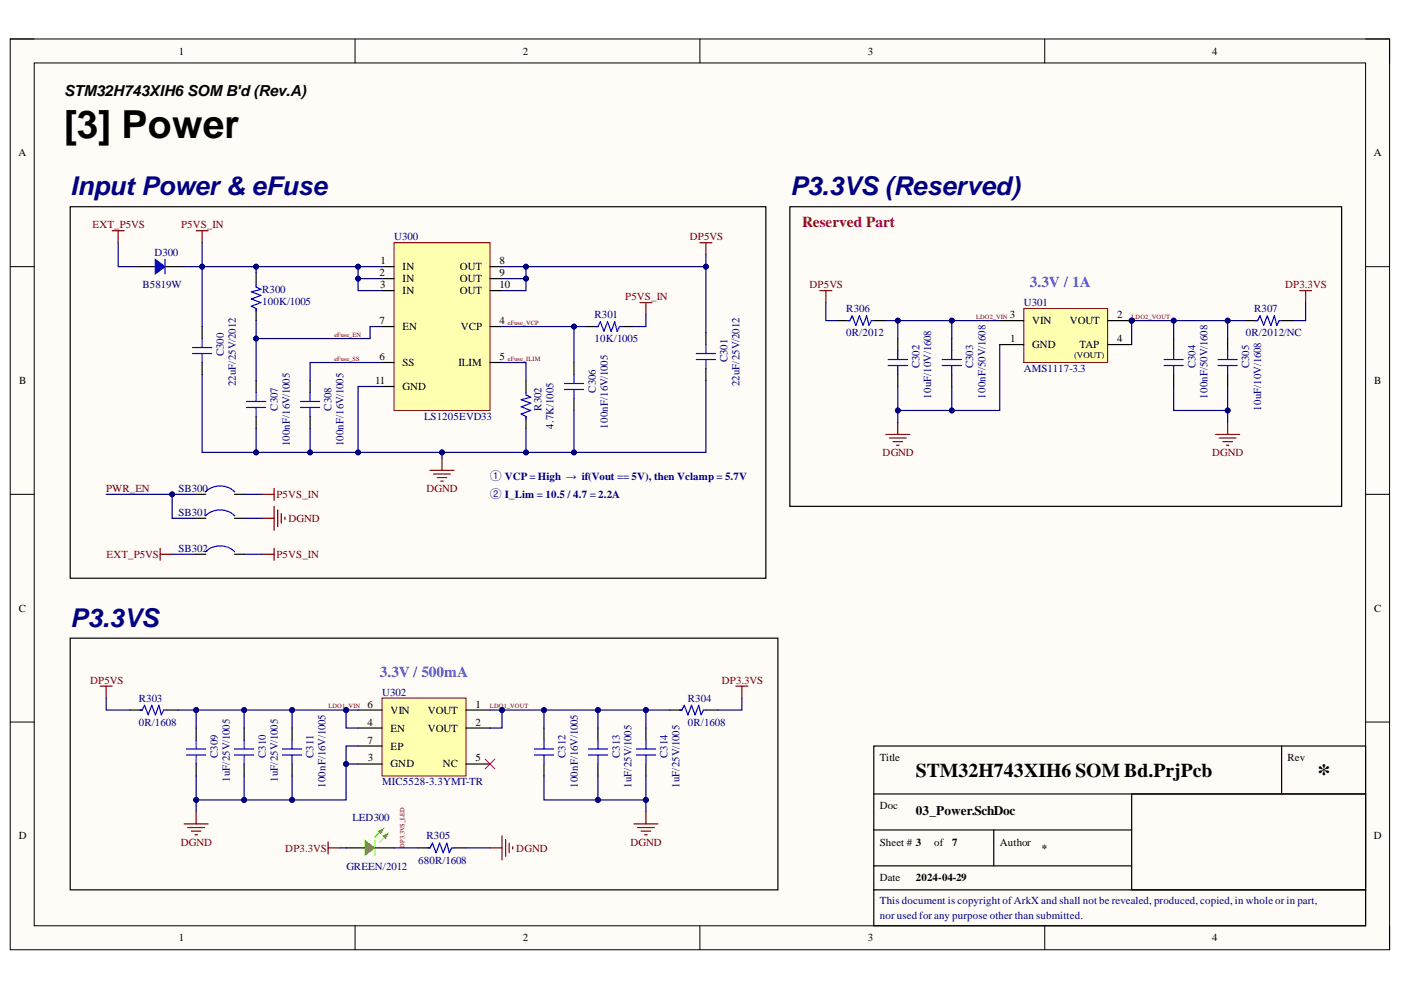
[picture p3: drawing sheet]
<svg xmlns="http://www.w3.org/2000/svg" width="297mm" height="210mm" viewBox="0 0 297 210" stroke-linecap="round" stroke-linejoin="round" font-family="sans-serif">
<defs><g id="words">
<text font-size="8.2" x="13.6" y="29.3">[3] Power</text>
<g font-size="5.5" fill="#000080">
<text x="14.9" y="41.4">Input Power&amp; eFuse</text>
<text x="167.5" y="41.4">P3.3VS (Reserved)</text>
<text x="14.9" y="132.9">P3.3VS</text>
</g>
<text font-size="5.5" x="279.3" y="165.8">*</text>
<text font-size="4.1" x="194.2" y="164.8">STM32H743XIH6 SOM Bd.PrjPcb</text>
<text font-size="3.2" x="13.6" y="20.3">STM32H743XIH6 SOMB'd (Rev.A)</text>
<text font-size="3.2" fill="#f00" x="170" y="48.2">Reserved Part</text>
<g font-size="3.2" fill="#90f">
<text x="218.4" y="60.9">3.3V / 1A</text>
<text x="80.5" y="143.4">3.3V / 500mA</text>
</g>
<text font-size="2.8" x="194.2" y="172.8">03_Power.SchDoc</text>
<g font-size="2.5" fill="#000080">
<text x="103.9" y="101.7">① VCP= High → if(Vout == 5V), then Vclamp = 5.7V</text>
<text x="103.9" y="105.5">② I_Lim = 10.5 / 4.7 = 2.2A</text>
</g>
<g font-size="2.3">
<text x="37.9" y="11.6">1</text>
<text x="110.8" y="11.6">2</text>
<text x="184" y="11.6">3</text>
<text x="257" y="11.6">4</text>
<text x="3.9" y="33.1">A</text>
<text x="291.3" y="33.1">A</text>
<text x="80.5" y="58.6">2</text>
<text x="80.7" y="56">1</text>
<text x="85.4" y="57.3">IN</text>
<text x="85.4" y="59.8">IN</text>
<text x="97.5" y="57.3">OUT</text>
<text x="97.5" y="59.8">OUT</text>
<text x="105.9" y="56">8</text>
<text x="105.9" y="58.6">9</text>
<text x="80.6" y="61.1">3</text>
<text x="85.4" y="62.4">IN</text>
<text x="97.5" y="62.4">OUT</text>
<text x="105.9" y="61.1">10</text>
<text x="80.5" y="68.7">7</text>
<text x="85.4" y="70">EN</text>
<text x="97.7" y="70">VCP</text>
<text x="105.9" y="68.7">4</text>
<text x="214.1" y="67.4">3</text>
<text x="218.9" y="68.7">VIN</text>
<text x="226.8" y="68.7">VOUT</text>
<text x="236.9" y="67.4">2</text>
<text x="80.5" y="76.3">6</text>
<text x="85.4" y="77.6">SS</text>
<text x="97.2" y="77.6">ILIM</text>
<text x="105.9" y="76.3">5</text>
<text x="214.2" y="72.5">1</text>
<text x="218.9" y="73.8">GND</text>
<text x="228.8" y="73.8">TAP</text>
<text x="236.9" y="72.5">4</text>
<text x="4.1" y="81.4">B</text>
<text x="79.5" y="81.4">11</text>
<text x="85.4" y="82.7">GND</text>
<text x="291.4" y="81.4">B</text>
<text x="4" y="129.7">C</text>
<text x="291.4" y="129.7">C</text>
<text x="77.9" y="153.8">4</text>
<text x="77.9" y="150">6</text>
<text x="82.8" y="155.1">EN</text>
<text x="82.8" y="151.3">VIN</text>
<text x="90.7" y="151.3">VOUT</text>
<text x="90.7" y="155.1">VOUT</text>
<text x="100.8" y="150">1</text>
<text x="100.8" y="153.8">2</text>
<text x="77.9" y="157.6">7</text>
<text x="78" y="161.4">3</text>
<text x="82.8" y="158.9">EP</text>
<text x="100.8" y="161.4">5</text>
<text x="186.5" y="161.4">Title</text>
<text x="273" y="161.4">Rev</text>
<text x="82.8" y="162.7">GND</text>
<text x="93.9" y="162.7">NC</text>
<text x="186.5" y="171.6">Doc</text>
<text x="4" y="177.9">D</text>
<text x="186.5" y="179.3">Sheet # 3</text>
<text x="198" y="179.3">of</text>
<text x="201.9" y="179.3">7</text>
<text x="212" y="179.3">Author</text>
<text x="291.3" y="177.9">D</text>
<text x="220.9" y="180.6">*</text>
<text x="186.5" y="186.9">Date</text>
<text x="194.2" y="186.9">2024-04-29</text>
<text x="37.9" y="199.6">1</text>
<text x="110.8" y="199.6">2</text>
<text x="184" y="199.6">3</text>
<text x="257" y="199.6">4</text>
</g>
<g font-size="2.3" fill="#800000">
<text x="19.6" y="48.3">EXT_P5VS</text>
<text x="38.4" y="48.3">P5VS_IN</text>
<text x="146.3" y="51">DP5VS</text>
<text x="132.6" y="63.6">P5VS_IN</text>
<text x="171.7" y="61.1">DP5VS</text>
<text x="272.5" y="61.1">DP3.3VS</text>
<text x="187.1" y="96.7">DGND</text>
<text x="257" y="96.7">DGND</text>
<text x="22.5" y="104.3">PWR_EN</text>
<text x="58.6" y="105.6">P5VS_IN</text>
<text x="90.4" y="104.3">DGND</text>
<text x="61.2" y="110.6">DGND</text>
<text x="22.6" y="118.3">EXT_P5VS</text>
<text x="58.6" y="118.3">P5VS_IN</text>
<text x="19.1" y="145">DP5VS</text>
<text x="153" y="145">DP3.3VS</text>
<text x="38.3" y="179.3">DGND</text>
<text x="133.7" y="179.3">DGND</text>
<text x="60.5" y="180.6">DP3.3VS</text>
<text x="109.5" y="180.6">DGND</text>
</g>
<g font-size="2.3" fill="#000080">
<text x="83.6" y="51">U300</text>
<text x="32.7" y="54.3">D300</text>
<text x="30.2" y="61.1">B5819W</text>
<text x="55.6" y="62.1">R300</text>
<text x="55.6" y="64.7">100K/1005</text>
<text x="217.1" y="64.9">U301</text>
<text x="126.1" y="67.4">R301</text>
<text x="179.4" y="66.2">R306</text>
<text x="179.4" y="71.3">0R/2012</text>
<text x="264.1" y="71.3">0R/2012/NC</text>
<text x="265.9" y="66.2">R307</text>
<text x="47.5" y="75.6" transform="rotate(-90 47.5 75.6)">C300</text>
<text x="126.1" y="72.5">10K/1005</text>
<text x="154.2" y="76.8" transform="rotate(-90 154.2 76.8)">C301</text>
<text x="50" y="81.9" transform="rotate(-90 50 81.9)">22uF/25V/2012</text>
<text x="126.3" y="83.3" transform="rotate(-90 126.3 83.3)">C306</text>
<text x="156.8" y="81.9" transform="rotate(-90 156.8 81.9)">22uF/25V/2012</text>
<text x="194.9" y="78.1" transform="rotate(-90 194.9 78.1)">C302</text>
<text x="206.3" y="78.1" transform="rotate(-90 206.3 78.1)">C303</text>
<text x="217.1" y="78.9">AMS1117-3.3</text>
<text x="253.5" y="78.1" transform="rotate(-90 253.5 78.1)">C304</text>
<text x="264.9" y="78.1" transform="rotate(-90 264.9 78.1)">C305</text>
<text x="58.9" y="87.1" transform="rotate(-90 58.9 87.1)">C307</text>
<text x="70.3" y="87.1" transform="rotate(-90 70.3 87.1)">C308</text>
<text x="89.9" y="89">LS1205EVD33</text>
<text x="114.8" y="87.1" transform="rotate(-90 114.8 87.1)">R302</text>
<text x="197.5" y="84.5" transform="rotate(-90 197.5 84.5)">10uF/10V/1608</text>
<text x="209" y="84.5" transform="rotate(-90 209 84.5)">100nF/50V/1608</text>
<text x="256" y="84.5" transform="rotate(-90 256 84.5)">100nF/50V/1608</text>
<text x="267.4" y="87.1" transform="rotate(-90 267.4 87.1)">10uF/10V/1608</text>
<text x="61.4" y="94.7" transform="rotate(-90 61.4 94.7)">100nF/16V/1005</text>
<text x="72.8" y="94.7" transform="rotate(-90 72.8 94.7)">100nF/16V/1005</text>
<text x="117.3" y="90.9" transform="rotate(-90 117.3 90.9)">4.7K/1005</text>
<text x="128.8" y="90.9" transform="rotate(-90 128.8 90.9)">100nF/16V/1005</text>
<text x="37.8" y="104.3">SB300</text>
<text x="37.8" y="109.4">SB301</text>
<text x="37.8" y="117">SB302</text>
<text x="29.4" y="148.8">R303</text>
<text x="81" y="147.5">U302</text>
<text x="145.8" y="148.8">R304</text>
<text x="29.4" y="153.8">0R/1608</text>
<text x="145.8" y="153.8">0R/1608</text>
<text x="46.2" y="160.7" transform="rotate(-90 46.2 160.7)">C309</text>
<text x="56.3" y="160.7" transform="rotate(-90 56.3 160.7)">C310</text>
<text x="66.5" y="160.7" transform="rotate(-90 66.5 160.7)">C311</text>
<text x="119.9" y="160.7" transform="rotate(-90 119.9 160.7)">C312</text>
<text x="131.4" y="160.7" transform="rotate(-90 131.4 160.7)">C313</text>
<text x="141.5" y="160.7" transform="rotate(-90 141.5 160.7)">C314</text>
<text x="48.7" y="165.8" transform="rotate(-90 48.7 165.8)">1uF/25V/1005</text>
<text x="58.9" y="165.8" transform="rotate(-90 58.9 165.8)">1uF/25V/1005</text>
<text x="69" y="167" transform="rotate(-90 69 167)">100nF/16V/1005</text>
<text x="81" y="166.5">MIC5528-3.3YMT-TR</text>
<text x="122.5" y="167" transform="rotate(-90 122.5 167)">100nF/16V/1005</text>
<text x="133.9" y="167" transform="rotate(-90 133.9 167)">1uF/25V/1005</text>
<text x="144.1" y="167" transform="rotate(-90 144.1 167)">1uF/25V/1005</text>
<text x="74.7" y="174.1">LED300</text>
<text x="90.4" y="177.9">R305</text>
<text x="73.4" y="184.4">GREEN/2012</text>
<text x="88.7" y="183.1">680R/1608</text>
<text x="186.5" y="191.7">This document is copyright ofArkX and shall not be revealed, produced, copied, in whole or in part,</text>
<text x="186.5" y="194.8">nor used for any purpose other than submitted.</text>
</g>
<text font-size="1.9" x="227.7" y="75.9">(VOUT)</text>
<g font-size="1.4" fill="#800000">
<text x="70.9" y="71.4">eFuse_EN</text>
<text x="107.7" y="68.9">eFuse_VCP</text>
<text x="206.9" y="67.6">LDO2_VIN</text>
<text x="239.9" y="67.6">LDO2_VOUT</text>
<text x="70.9" y="76.5">eFuse_SS</text>
<text x="107.7" y="76.5">eFuse_ILIM</text>
<text x="69.6" y="150.2">LDO1_VIN</text>
<text x="103.9" y="150.2">LDO1_VOUT</text>
<text x="85.8" y="179.8" transform="rotate(-90 85.8 179.8)">DP3.3VS_LED</text>
</g>
</g></defs>
<path d="M2.2 8.3h292.4v193.1h-292.4z" fill-rule="evenodd" fill="#fffcf8"/>
<path d="M2.2 8.3h292.4v193.1h-292.4z" fill="none" stroke="#000" stroke-width=".21"/>
<path d="M7.3 13.3h282.2v183h-282.2z" fill-rule="evenodd" fill="#fffcf8"/>
<g fill="none" stroke="#000" stroke-width=".21">
<path d="M2.2 8.3h5.1M7.3 13.3h282.2v183h-282.2zM75.3 8.3v5M148.4 8.3v5M221.5 8.3v5M289.5 8.3h5.1v5M2.2 56.5h5.1M289.5 56.5h5.1M2.2 104.8h5.1M289.5 104.8h5.1M2.2 153.1h5.1M289.5 153.1h5.1"/>
<path d="M75.3 196.3v5.1M148.4 196.3v5.1M221.5 196.3v5.1M294.6 196.3v5.1"/>
</g>
<path d="M185.3 158.2h104.2v38.1h-104.2zM271.7 158.2v10.1M185.3 168.3h104.2M185.3 176h54.6M210.7 176v7.6M239.9 168.3h49.6v20.4h-49.6zM185.3 188.7h104.2M185.3 183.6h54.6" fill="none" stroke="#000" stroke-width=".25"/>
<path d="M83.5 51.5h20.4v35.5h-20.4z" fill-rule="evenodd" fill="#ffffb0"/>
<path d="M83.5 51.5h20.4v35.5h-20.4z" fill="none" stroke="#800000" stroke-width=".21"/>
<g fill="none" stroke="#000" stroke-width=".25">
<path d="M14.9 43.8h147.5v78.8h-147.5zM28.9 56.5h4M35 56.5h4M81 56.5h2.5M81 59.1h2.5M103.9 56.5h2.5M103.9 59.1h2.5M42.9 69.2v2.6M42.9 76.9v2.5M81 61.6h2.5M81 69.2h2.5M81 76.9h2.5"/>
<path d="M103.9 61.6h2.5M103.9 69.2h2.5M103.9 76.9h2.5M149.7 70.5v2.6M149.7 78.1v2.6M81 81.9h2.5M41.6 104.8h2M41.6 109.9h2M49.7 104.8h2.1M49.7 109.9h2.1M14.9 135.3h150v53.4h-150z"/>
</g>
<g fill="none" stroke="#800000" stroke-width=".25">
<path d="M23.8 48.9h2.5M25.1 48.9v2.6M41.6 48.9h2.5M42.9 48.9v2.6M148.4 51.5h2.5M149.7 51.5v2.5M135.7 64.2h2.5M136.9 64.2v2.5M91.2 99.7h5.1M93.7 97.2v2.5M55.6 104.8h2.5M55.6 109.9h2.5"/>
<path d="M58.1 103.5v2.6M58.1 107.4v5M58.9 108.1v3.6M59.6 108.9v2M60.4 109.6v.5M91.9 100.5h3.6M92.7 101.3h2M93.5 102h.5M21.2 145.5h2.6M22.5 145.5v2.5M156 145.5h2.6M157.3 145.5v2.5"/>
<path d="M39 174.7h5.1M39.8 175.5h3.6M40.6 176.2h2M41.3 177h.5M41.6 172.2v2.5M69.6 179.8h2.5M69.6 178.5v2.5M103.9 179.8h2.5M106.4 177.2v5.1M107.2 178v3.6M108 178.8v2M108.7 179.5v.5"/>
<path d="M134.4 174.7h5.1M135.2 175.5h3.5M135.9 176.2h2.1M136.7 177h.5M136.9 172.2v2.5"/>
</g>
<path d="M35 55v3.1M40.8 73.7h4.1M40.8 75h4.1M42.9 71.8v1.9M42.9 75v1.9M147.6 75h4.1M147.6 76.2h4.1M149.7 73.1v1.9M149.7 76.2v1.9M43.6 104.3a4.4 4.4 0 0 1 6.2 0M43.6 109.4a4.4 4.4 0 0 1 6.2 0" fill="none" stroke="#00f" stroke-width=".25"/>
<path d="M32.9 55l2.1 1.5-2.1 1.6z" fill="#00f"/>
<path d="M32.9 55l2.1 1.5-2.1 1.6z" fill="none" stroke="#00f" stroke-width=".25"/>
<path d="M81 148h17.8v16.5h-17.8z" fill-rule="evenodd" fill="#ffffb0"/>
<path d="M81 148h17.8v16.5h-17.8z" fill="none" stroke="#800000" stroke-width=".21"/>
<g fill="none" stroke="#000" stroke-width=".25">
<path d="M41.6 117.5h2M49.7 117.5h2.1M27.6 150.5h2.5M35.2 150.5h2.6M75.9 150.5h5.1M75.9 154.4h5.1M75.9 158.2h5.1M98.8 150.5h5.1M98.8 154.4h5.1M142 150.5h2.6M149.7 150.5h2.5M75.9 162h5.1"/>
<path d="M98.8 162h5.1"/>
</g>
<path d="M34 116.2v2.6M34 117.5h2.5M55.6 117.5h2.5M58.1 116.2v2.6" fill="none" stroke="#800000" stroke-width=".25"/>
<path d="M43.6 117a4.4 4.4 0 0 1 6.2 0M29.6 150.5h.5l.6-1 .7 2.1 .8-2.1 .7 2.1 .8-2.1 .5 2.1 .5-1.1h.5M144.1 150.5h.5l.5-1 .7 2.1 .8-2.1 .8 2.1 .7-2.1 .5 2.1 .6-1.1h.5" fill="none" stroke="#00f" stroke-width=".25"/>
<circle cx="239.9" cy="68" r=".51" fill="#000080"/>
<circle cx="239.9" cy="68" r=".51" fill="none" stroke="#000080" stroke-width=".21"/>
<path d="M217.1 65.4h17.7v11.5h-17.7z" fill-rule="evenodd" fill="#ffffb0"/>
<path d="M217.1 65.4h17.7v11.5h-17.7z" fill="none" stroke="#800000" stroke-width=".21"/>
<path d="M212 68h5.1M212 73.1h5.1M234.8 68h5.1" fill="none" stroke="#000" stroke-width=".25"/>
<circle cx="239.9" cy="68" r=".51" fill="#000080"/>
<circle cx="239.9" cy="68" r=".51" fill="none" stroke="#000080" stroke-width=".21"/>
<g fill="none" stroke="#000" stroke-width=".25">
<path d="M54.3 57.8v2.5M167.5 43.8h116.9v63.6h-116.9zM54.3 65.4v2.6M121.7 76.9v2.5M124.2 69.2h2.6M131.9 69.2h2.5M190.3 71.8v2.5M190.3 79.4v2.5M201.8 71.8v2.5M201.8 79.4v2.5M234.8 73.1h5.1M248.8 71.8v2.5"/>
<path d="M248.8 79.4v2.5M260.3 71.8v2.5M260.3 79.4v2.5M54.3 80.7v2.5M54.3 88.3v2.5M65.7 80.7v2.5M65.7 88.3v2.5M111.5 80.7v2.5M111.5 88.3v2.5M121.7 84.5v2.5M41.6 154.4v2.5M51.8 154.4v2.5"/>
<path d="M61.9 154.4v2.5M115.3 154.4v2.5M126.8 154.4v2.5M136.9 154.4v2.5M41.6 162v2.5M51.8 162v2.5M61.9 162v2.5M73.4 179.8h4M79.5 179.8h4M115.3 162v2.5M126.8 162v2.5M136.9 162v2.5"/>
</g>
<g fill="none" stroke="#00f" stroke-width=".25">
<path d="M54.3 60.3v.6l1 .5-2 .5 2 .7-2 .8 2 .8-2 .7 1 .5v.5M121.7 79.4v1.9M126.3 69.2h.5l.5-1 .7 2.1 .8-2.1 .8 2.1 .7-2.1 .5 2.1 .6-1.1h.5M188.3 76.2h4.1M188.3 77.5h4.1M190.3 74.3v1.9M190.3 77.5v1.9M199.8 76.2h4M199.8 77.5h4M201.8 74.3v1.9M201.8 77.5v1.9M246.8 76.2h4.1"/>
<path d="M246.8 77.5h4.1M248.8 74.3v1.9M248.8 77.5v1.9M258.3 76.2h4M258.3 77.5h4M260.3 74.3v1.9M260.3 77.5v1.9M52.3 85.1h4M52.3 86.4h4M54.3 83.2v1.9M54.3 86.4v1.9M63.7 85.1h4.1"/>
<path d="M63.7 86.4h4.1M65.7 83.2v1.9M65.7 86.4v1.9M111.5 83.2v.5l1 .5-2 .5 2 .8-2 .8 2 .7-2 .8 1 .5v.5M119.7 81.3h4M119.7 82.6h4M121.7 82.6v1.9M39.6 158.8h4M41.6 156.9v1.9M49.7 158.8h4.1M51.8 156.9v1.9M59.9 158.8h4.1"/>
<path d="M61.9 156.9v1.9M113.3 158.8h4.1M115.3 156.9v1.9M124.7 158.8h4.1M126.8 156.9v1.9M134.9 158.8h4.1M136.9 156.9v1.9M39.6 160.1h4M41.6 160.1v1.9M49.7 160.1h4.1M51.8 160.1v1.9M59.9 160.1h4.1"/>
<path d="M61.9 160.1v1.9M113.3 160.1h4.1M115.3 160.1v1.9M124.7 160.1h4.1M126.8 160.1v1.9M134.9 160.1h4.1M136.9 160.1v1.9"/>
</g>
<g fill="none" stroke="#800000" stroke-width=".25">
<path d="M173.8 61.6h2.6M175.1 61.6v2.6M275.5 61.6h2.6M276.8 61.6v2.6M187.8 92.1h5.1M188.6 92.9h3.5M189.3 93.6h2.1M190.1 94.4h.5M190.3 89.6v2.5M257.7 92.1h5.1M258.5 92.9h3.6M259.3 93.6h2"/>
<path d="M260 94.4h.5M260.3 89.6v2.5"/>
</g>
<path d="M102.9 161l2 2M104.9 161l-2 2" fill="none" stroke="#f00" stroke-width=".21"/>
<path d="M79.5 178.2v3.1" fill="none" stroke="#0f0" stroke-width=".25"/>
<path d="M77.4 178.2l2.1 1.6-2.1 1.5z" fill="#0f0"/>
<path d="M77.4 178.2l2.1 1.6-2.1 1.5zM80.8 176.2l-1.3 1.3" fill="none" stroke="#0f0" stroke-width=".25"/>
<path d="M80.2 176.2l1.1-.5-.5 1z" fill="#0f0"/>
<path d="M80.2 176.2l1.1-.5-.5 1zM82 177l-1.5 1.5" fill="none" stroke="#0f0" stroke-width=".25"/>
<path d="M81.3 177.2l1-.5-.5 1z" fill="#0f0"/>
<path d="M81.3 177.2l1-.5-.5 1z" fill="none" stroke="#0f0" stroke-width=".25"/>
<path d="M88.6 179.8h2.6M96.3 179.8h2.5" fill="none" stroke="#000" stroke-width=".25"/>
<path d="M90.7 179.8h.5l.5-1 .7 2 .8-2 .8 2 .7-2 .5 2 .6-1h.5" fill="none" stroke="#00f" stroke-width=".25"/>
<path d="M54.3 56.5v1.3" fill="none" stroke="#000080" stroke-width=".25"/>
<circle cx="54.3" cy="56.5" r=".51" fill="#000080"/>
<circle cx="54.3" cy="56.5" r=".51" fill="none" stroke="#000080" stroke-width=".21"/>
<path d="M75.9 59.1h5.1" fill="none" stroke="#000080" stroke-width=".25"/>
<circle cx="75.9" cy="59.1" r=".51" fill="#000080"/>
<circle cx="75.9" cy="59.1" r=".51" fill="none" stroke="#000080" stroke-width=".21"/>
<path d="M54.3 90.8v5.1" fill="none" stroke="#000080" stroke-width=".25"/>
<circle cx="54.3" cy="95.9" r=".51" fill="#000080"/>
<circle cx="54.3" cy="95.9" r=".51" fill="none" stroke="#000080" stroke-width=".21"/>
<path d="M81 76.9h-15.3v3.8M65.7 90.8v5.1" fill="none" stroke="#000080" stroke-width=".25"/>
<circle cx="65.7" cy="95.9" r=".51" fill="#000080"/>
<circle cx="65.7" cy="95.9" r=".51" fill="none" stroke="#000080" stroke-width=".21"/>
<path d="M25.1 51.5v5h3.8M106.4 76.9h5.1v3.8M93.7 95.9v1.3" fill="none" stroke="#000080" stroke-width=".25"/>
<circle cx="93.7" cy="95.9" r=".51" fill="#000080"/>
<circle cx="93.7" cy="95.9" r=".51" fill="none" stroke="#000080" stroke-width=".21"/>
<path d="M106.4 59.1h5.1" fill="none" stroke="#000080" stroke-width=".25"/>
<circle cx="111.5" cy="59.1" r=".51" fill="#000080"/>
<circle cx="111.5" cy="59.1" r=".51" fill="none" stroke="#000080" stroke-width=".21"/>
<path d="M149.7 54v2.5h-38.2M136.9 66.7v2.5h-2.5" fill="none" stroke="#000080" stroke-width=".25"/>
<circle cx="111.5" cy="56.5" r=".51" fill="#000080"/>
<circle cx="111.5" cy="56.5" r=".51" fill="none" stroke="#000080" stroke-width=".21"/>
<circle cx="149.7" cy="56.5" r=".51" fill="#000080"/>
<circle cx="149.7" cy="56.5" r=".51" fill="none" stroke="#000080" stroke-width=".21"/>
<path d="M149.7 56.5v14" fill="none" stroke="#000080" stroke-width=".25"/>
<circle cx="149.7" cy="56.5" r=".51" fill="#000080"/>
<circle cx="149.7" cy="56.5" r=".51" fill="none" stroke="#000080" stroke-width=".21"/>
<path d="M121.7 87v8.9" fill="none" stroke="#000080" stroke-width=".25"/>
<circle cx="121.7" cy="95.9" r=".51" fill="#000080"/>
<circle cx="121.7" cy="95.9" r=".51" fill="none" stroke="#000080" stroke-width=".21"/>
<path d="M121.7 69.2v7.7" fill="none" stroke="#000080" stroke-width=".25"/>
<circle cx="121.7" cy="69.2" r=".51" fill="#000080"/>
<circle cx="121.7" cy="69.2" r=".51" fill="none" stroke="#000080" stroke-width=".21"/>
<path d="M36.5 104.8v5.1h5.1" fill="none" stroke="#000080" stroke-width=".25"/>
<circle cx="36.5" cy="104.8" r=".51" fill="#000080"/>
<circle cx="36.5" cy="104.8" r=".51" fill="none" stroke="#000080" stroke-width=".21"/>
<path d="M42.9 51.5v5h-3.9M51.8 104.8h3.8M51.8 109.9h3.8" fill="none" stroke="#000080" stroke-width=".25"/>
<circle cx="42.9" cy="56.5" r=".51" fill="#000080"/>
<circle cx="42.9" cy="56.5" r=".51" fill="none" stroke="#000080" stroke-width=".21"/>
<path d="M61.9 150.5v3.9" fill="none" stroke="#000080" stroke-width=".25"/>
<circle cx="61.9" cy="150.6" r=".51" fill="#000080"/>
<circle cx="61.9" cy="150.6" r=".51" fill="none" stroke="#000080" stroke-width=".21"/>
<path d="M115.3 150.5v3.9" fill="none" stroke="#000080" stroke-width=".25"/>
<circle cx="115.3" cy="150.6" r=".51" fill="#000080"/>
<circle cx="115.3" cy="150.6" r=".51" fill="none" stroke="#000080" stroke-width=".21"/>
<path d="M115.3 164.5v5.1h11.5v-5.1" fill="none" stroke="#000080" stroke-width=".25"/>
<circle cx="126.8" cy="169.6" r=".51" fill="#000080"/>
<circle cx="126.8" cy="169.6" r=".51" fill="none" stroke="#000080" stroke-width=".21"/>
<path d="M126.8 169.6h10.1v2.5" fill="none" stroke="#000080" stroke-width=".25"/>
<circle cx="126.8" cy="169.6" r=".51" fill="#000080"/>
<circle cx="126.8" cy="169.6" r=".51" fill="none" stroke="#000080" stroke-width=".21"/>
<circle cx="136.9" cy="169.6" r=".51" fill="#000080"/>
<circle cx="136.9" cy="169.6" r=".51" fill="none" stroke="#000080" stroke-width=".21"/>
<path d="M73.4 150.5v3.9h2.5M72.1 179.8h1.3M83.5 179.8h5.1M98.8 179.8h5.1" fill="none" stroke="#000080" stroke-width=".25"/>
<circle cx="73.4" cy="150.6" r=".51" fill="#000080"/>
<circle cx="73.4" cy="150.6" r=".51" fill="none" stroke="#000080" stroke-width=".21"/>
<path d="M75.9 158.2h-2.5v3.8h2.5" fill="none" stroke="#000080" stroke-width=".25"/>
<circle cx="73.4" cy="162" r=".51" fill="#000080"/>
<circle cx="73.4" cy="162" r=".51" fill="none" stroke="#000080" stroke-width=".21"/>
<path d="M73.4 162v7.6h-11.5" fill="none" stroke="#000080" stroke-width=".25"/>
<circle cx="61.9" cy="169.6" r=".51" fill="#000080"/>
<circle cx="61.9" cy="169.6" r=".51" fill="none" stroke="#000080" stroke-width=".21"/>
<circle cx="73.4" cy="162" r=".51" fill="#000080"/>
<circle cx="73.4" cy="162" r=".51" fill="none" stroke="#000080" stroke-width=".21"/>
<path d="M126.8 150.5v3.9" fill="none" stroke="#000080" stroke-width=".25"/>
<circle cx="126.8" cy="150.6" r=".51" fill="#000080"/>
<circle cx="126.8" cy="150.6" r=".51" fill="none" stroke="#000080" stroke-width=".21"/>
<path d="M106.4 150.5v3.9h-2.5" fill="none" stroke="#000080" stroke-width=".25"/>
<circle cx="106.4" cy="150.6" r=".51" fill="#000080"/>
<circle cx="106.4" cy="150.6" r=".51" fill="none" stroke="#000080" stroke-width=".21"/>
<path d="M201.8 81.9v5.1M36.5 117.5h5.1M51.8 117.5h3.8M22.5 148v2.5h5.1M157.3 148v2.5h-5.1" fill="none" stroke="#000080" stroke-width=".25"/>
<circle cx="201.8" cy="87" r=".51" fill="#000080"/>
<circle cx="201.8" cy="87" r=".51" fill="none" stroke="#000080" stroke-width=".21"/>
<path d="M201.8 68v3.8" fill="none" stroke="#000080" stroke-width=".25"/>
<circle cx="201.8" cy="68" r=".51" fill="#000080"/>
<circle cx="201.8" cy="68" r=".51" fill="none" stroke="#000080" stroke-width=".21"/>
<path d="M248.8 68v3.8" fill="none" stroke="#000080" stroke-width=".25"/>
<circle cx="248.8" cy="68" r=".51" fill="#000080"/>
<circle cx="248.8" cy="68" r=".51" fill="none" stroke="#000080" stroke-width=".21"/>
<path d="M248.8 81.9v5.1h11.5v-5.1" fill="none" stroke="#000080" stroke-width=".25"/>
<circle cx="260.3" cy="87" r=".51" fill="#000080"/>
<circle cx="260.3" cy="87" r=".51" fill="none" stroke="#000080" stroke-width=".21"/>
<path d="M260.3 87v2.6" fill="none" stroke="#000080" stroke-width=".25"/>
<circle cx="260.3" cy="87" r=".51" fill="#000080"/>
<circle cx="260.3" cy="87" r=".51" fill="none" stroke="#000080" stroke-width=".21"/>
<path d="M212 73.1v13.9h-21.7" fill="none" stroke="#000080" stroke-width=".25"/>
<circle cx="201.8" cy="87" r=".51" fill="#000080"/>
<circle cx="201.8" cy="87" r=".51" fill="none" stroke="#000080" stroke-width=".21"/>
<circle cx="190.3" cy="87" r=".51" fill="#000080"/>
<circle cx="190.3" cy="87" r=".51" fill="none" stroke="#000080" stroke-width=".21"/>
<path d="M260.3 71.8v-3.8h-20.4v5.1" fill="none" stroke="#000080" stroke-width=".25"/>
<circle cx="239.9" cy="68" r=".51" fill="#000080"/>
<circle cx="239.9" cy="68" r=".51" fill="none" stroke="#000080" stroke-width=".21"/>
<circle cx="248.8" cy="68" r=".51" fill="#000080"/>
<circle cx="248.8" cy="68" r=".51" fill="none" stroke="#000080" stroke-width=".21"/>
<circle cx="260.3" cy="68" r=".51" fill="#000080"/>
<circle cx="260.3" cy="68" r=".51" fill="none" stroke="#000080" stroke-width=".21"/>
<path d="M190.3 81.9v7.7" fill="none" stroke="#000080" stroke-width=".25"/>
<circle cx="190.3" cy="87" r=".51" fill="#000080"/>
<circle cx="190.3" cy="87" r=".51" fill="none" stroke="#000080" stroke-width=".21"/>
<path d="M81 81.9h-5.1v14h35.6v-5.1" fill="none" stroke="#000080" stroke-width=".25"/>
<circle cx="75.9" cy="95.9" r=".51" fill="#000080"/>
<circle cx="75.9" cy="95.9" r=".51" fill="none" stroke="#000080" stroke-width=".21"/>
<circle cx="93.7" cy="95.9" r=".51" fill="#000080"/>
<circle cx="93.7" cy="95.9" r=".51" fill="none" stroke="#000080" stroke-width=".21"/>
<circle cx="111.5" cy="95.9" r=".51" fill="#000080"/>
<circle cx="111.5" cy="95.9" r=".51" fill="none" stroke="#000080" stroke-width=".21"/>
<path d="M75.9 56.5v5.1h5.1" fill="none" stroke="#000080" stroke-width=".25"/>
<circle cx="75.9" cy="59.1" r=".51" fill="#000080"/>
<circle cx="75.9" cy="59.1" r=".51" fill="none" stroke="#000080" stroke-width=".21"/>
<circle cx="75.9" cy="56.5" r=".51" fill="#000080"/>
<circle cx="75.9" cy="56.5" r=".51" fill="none" stroke="#000080" stroke-width=".21"/>
<path d="M106.4 69.2h17.8" fill="none" stroke="#000080" stroke-width=".25"/>
<circle cx="121.7" cy="69.2" r=".51" fill="#000080"/>
<circle cx="121.7" cy="69.2" r=".51" fill="none" stroke="#000080" stroke-width=".21"/>
<path d="M106.4 56.5h5.1v5.1h-5.1" fill="none" stroke="#000080" stroke-width=".25"/>
<circle cx="111.5" cy="59.1" r=".51" fill="#000080"/>
<circle cx="111.5" cy="59.1" r=".51" fill="none" stroke="#000080" stroke-width=".21"/>
<circle cx="111.5" cy="56.5" r=".51" fill="#000080"/>
<circle cx="111.5" cy="56.5" r=".51" fill="none" stroke="#000080" stroke-width=".21"/>
<path d="M149.7 80.7v15.2h-38.2" fill="none" stroke="#000080" stroke-width=".25"/>
<circle cx="111.5" cy="95.9" r=".51" fill="#000080"/>
<circle cx="111.5" cy="95.9" r=".51" fill="none" stroke="#000080" stroke-width=".21"/>
<circle cx="121.7" cy="95.9" r=".51" fill="#000080"/>
<circle cx="121.7" cy="95.9" r=".51" fill="none" stroke="#000080" stroke-width=".21"/>
<path d="M51.8 164.5v5.1" fill="none" stroke="#000080" stroke-width=".25"/>
<circle cx="51.8" cy="169.6" r=".51" fill="#000080"/>
<circle cx="51.8" cy="169.6" r=".51" fill="none" stroke="#000080" stroke-width=".21"/>
<path d="M51.8 150.5v3.9" fill="none" stroke="#000080" stroke-width=".25"/>
<circle cx="51.8" cy="150.6" r=".51" fill="#000080"/>
<circle cx="51.8" cy="150.6" r=".51" fill="none" stroke="#000080" stroke-width=".21"/>
<path d="M41.6 150.5v3.9" fill="none" stroke="#000080" stroke-width=".25"/>
<circle cx="41.6" cy="150.6" r=".51" fill="#000080"/>
<circle cx="41.6" cy="150.6" r=".51" fill="none" stroke="#000080" stroke-width=".21"/>
<path d="M41.6 164.5v5.1" fill="none" stroke="#000080" stroke-width=".25"/>
<circle cx="41.6" cy="169.6" r=".51" fill="#000080"/>
<circle cx="41.6" cy="169.6" r=".51" fill="none" stroke="#000080" stroke-width=".21"/>
<path d="M136.9 150.5v3.9" fill="none" stroke="#000080" stroke-width=".25"/>
<circle cx="136.9" cy="150.6" r=".51" fill="#000080"/>
<circle cx="136.9" cy="150.6" r=".51" fill="none" stroke="#000080" stroke-width=".21"/>
<path d="M136.9 164.5v5.1" fill="none" stroke="#000080" stroke-width=".25"/>
<circle cx="136.9" cy="169.6" r=".51" fill="#000080"/>
<circle cx="136.9" cy="169.6" r=".51" fill="none" stroke="#000080" stroke-width=".21"/>
<path d="M37.8 150.5h38.1" fill="none" stroke="#000080" stroke-width=".25"/>
<circle cx="41.6" cy="150.6" r=".51" fill="#000080"/>
<circle cx="41.6" cy="150.6" r=".51" fill="none" stroke="#000080" stroke-width=".21"/>
<circle cx="51.8" cy="150.6" r=".51" fill="#000080"/>
<circle cx="51.8" cy="150.6" r=".51" fill="none" stroke="#000080" stroke-width=".21"/>
<circle cx="61.9" cy="150.6" r=".51" fill="#000080"/>
<circle cx="61.9" cy="150.6" r=".51" fill="none" stroke="#000080" stroke-width=".21"/>
<circle cx="73.4" cy="150.6" r=".51" fill="#000080"/>
<circle cx="73.4" cy="150.6" r=".51" fill="none" stroke="#000080" stroke-width=".21"/>
<path d="M61.9 164.5v5.1h-20.3v2.5" fill="none" stroke="#000080" stroke-width=".25"/>
<circle cx="41.6" cy="169.6" r=".51" fill="#000080"/>
<circle cx="41.6" cy="169.6" r=".51" fill="none" stroke="#000080" stroke-width=".21"/>
<circle cx="51.8" cy="169.6" r=".51" fill="#000080"/>
<circle cx="51.8" cy="169.6" r=".51" fill="none" stroke="#000080" stroke-width=".21"/>
<circle cx="61.9" cy="169.6" r=".51" fill="#000080"/>
<circle cx="61.9" cy="169.6" r=".51" fill="none" stroke="#000080" stroke-width=".21"/>
<path d="M103.9 150.5h38.1" fill="none" stroke="#000080" stroke-width=".25"/>
<circle cx="106.4" cy="150.6" r=".51" fill="#000080"/>
<circle cx="106.4" cy="150.6" r=".51" fill="none" stroke="#000080" stroke-width=".21"/>
<circle cx="115.3" cy="150.6" r=".51" fill="#000080"/>
<circle cx="115.3" cy="150.6" r=".51" fill="none" stroke="#000080" stroke-width=".21"/>
<circle cx="126.8" cy="150.6" r=".51" fill="#000080"/>
<circle cx="126.8" cy="150.6" r=".51" fill="none" stroke="#000080" stroke-width=".21"/>
<circle cx="136.9" cy="150.6" r=".51" fill="#000080"/>
<circle cx="136.9" cy="150.6" r=".51" fill="none" stroke="#000080" stroke-width=".21"/>
<path d="M54.3 68v3.8" fill="none" stroke="#000080" stroke-width=".25"/>
<circle cx="54.3" cy="71.8" r=".51" fill="#000080"/>
<circle cx="54.3" cy="71.8" r=".51" fill="none" stroke="#000080" stroke-width=".21"/>
<path d="M81 69.2h-2.5v2.6h-24.2v8.9" fill="none" stroke="#000080" stroke-width=".25"/>
<circle cx="54.3" cy="71.8" r=".51" fill="#000080"/>
<circle cx="54.3" cy="71.8" r=".51" fill="none" stroke="#000080" stroke-width=".21"/>
<path d="M22.5 104.8h19.1" fill="none" stroke="#000080" stroke-width=".25"/>
<circle cx="36.5" cy="104.8" r=".51" fill="#000080"/>
<circle cx="36.5" cy="104.8" r=".51" fill="none" stroke="#000080" stroke-width=".21"/>
<path d="M42.9 79.4v16.5h33" fill="none" stroke="#000080" stroke-width=".25"/>
<circle cx="54.3" cy="95.9" r=".51" fill="#000080"/>
<circle cx="54.3" cy="95.9" r=".51" fill="none" stroke="#000080" stroke-width=".21"/>
<circle cx="65.7" cy="95.9" r=".51" fill="#000080"/>
<circle cx="65.7" cy="95.9" r=".51" fill="none" stroke="#000080" stroke-width=".21"/>
<circle cx="75.9" cy="95.9" r=".51" fill="#000080"/>
<circle cx="75.9" cy="95.9" r=".51" fill="none" stroke="#000080" stroke-width=".21"/>
<path d="M81 56.5h-38.1v12.7" fill="none" stroke="#000080" stroke-width=".25"/>
<circle cx="75.9" cy="56.5" r=".51" fill="#000080"/>
<circle cx="75.9" cy="56.5" r=".51" fill="none" stroke="#000080" stroke-width=".21"/>
<circle cx="54.3" cy="56.5" r=".51" fill="#000080"/>
<circle cx="54.3" cy="56.5" r=".51" fill="none" stroke="#000080" stroke-width=".21"/>
<circle cx="42.9" cy="56.5" r=".51" fill="#000080"/>
<circle cx="42.9" cy="56.5" r=".51" fill="none" stroke="#000080" stroke-width=".21"/>
<path d="M175.1 64.2v3.8h2.5M187.8 68h2.5v3.8" fill="none" stroke="#000080" stroke-width=".25"/>
<circle cx="190.3" cy="68" r=".51" fill="#000080"/>
<circle cx="190.3" cy="68" r=".51" fill="none" stroke="#000080" stroke-width=".21"/>
<path d="M260.3 68h3.8" fill="none" stroke="#000080" stroke-width=".25"/>
<circle cx="260.3" cy="68" r=".51" fill="#000080"/>
<circle cx="260.3" cy="68" r=".51" fill="none" stroke="#000080" stroke-width=".21"/>
<path d="M190.3 68h21.7M276.8 64.2v3.8h-2.5" fill="none" stroke="#000080" stroke-width=".25"/>
<circle cx="190.3" cy="68" r=".51" fill="#000080"/>
<circle cx="190.3" cy="68" r=".51" fill="none" stroke="#000080" stroke-width=".21"/>
<circle cx="201.8" cy="68" r=".51" fill="#000080"/>
<circle cx="201.8" cy="68" r=".51" fill="none" stroke="#000080" stroke-width=".21"/>
<circle cx="239.9" cy="68" r=".51" fill="#000080"/>
<circle cx="239.9" cy="68" r=".51" fill="none" stroke="#000080" stroke-width=".21"/>
<path d="M177.6 68h2.6M185.3 68h2.5M264.1 68h2.5M271.7 68h2.6" fill="none" stroke="#000" stroke-width=".25"/>
<path d="M179.7 68h.5l.5-1 .8 2 .7-2 .8 2 .7-2 .5 2 .6-1h.5M266.1 68h.5l.5-1 .8 2 .8-2 .7 2 .8-2 .5 2 .5-1h.5" fill="none" stroke="#00f" stroke-width=".25"/>
<use href="#words"/>
</svg>
